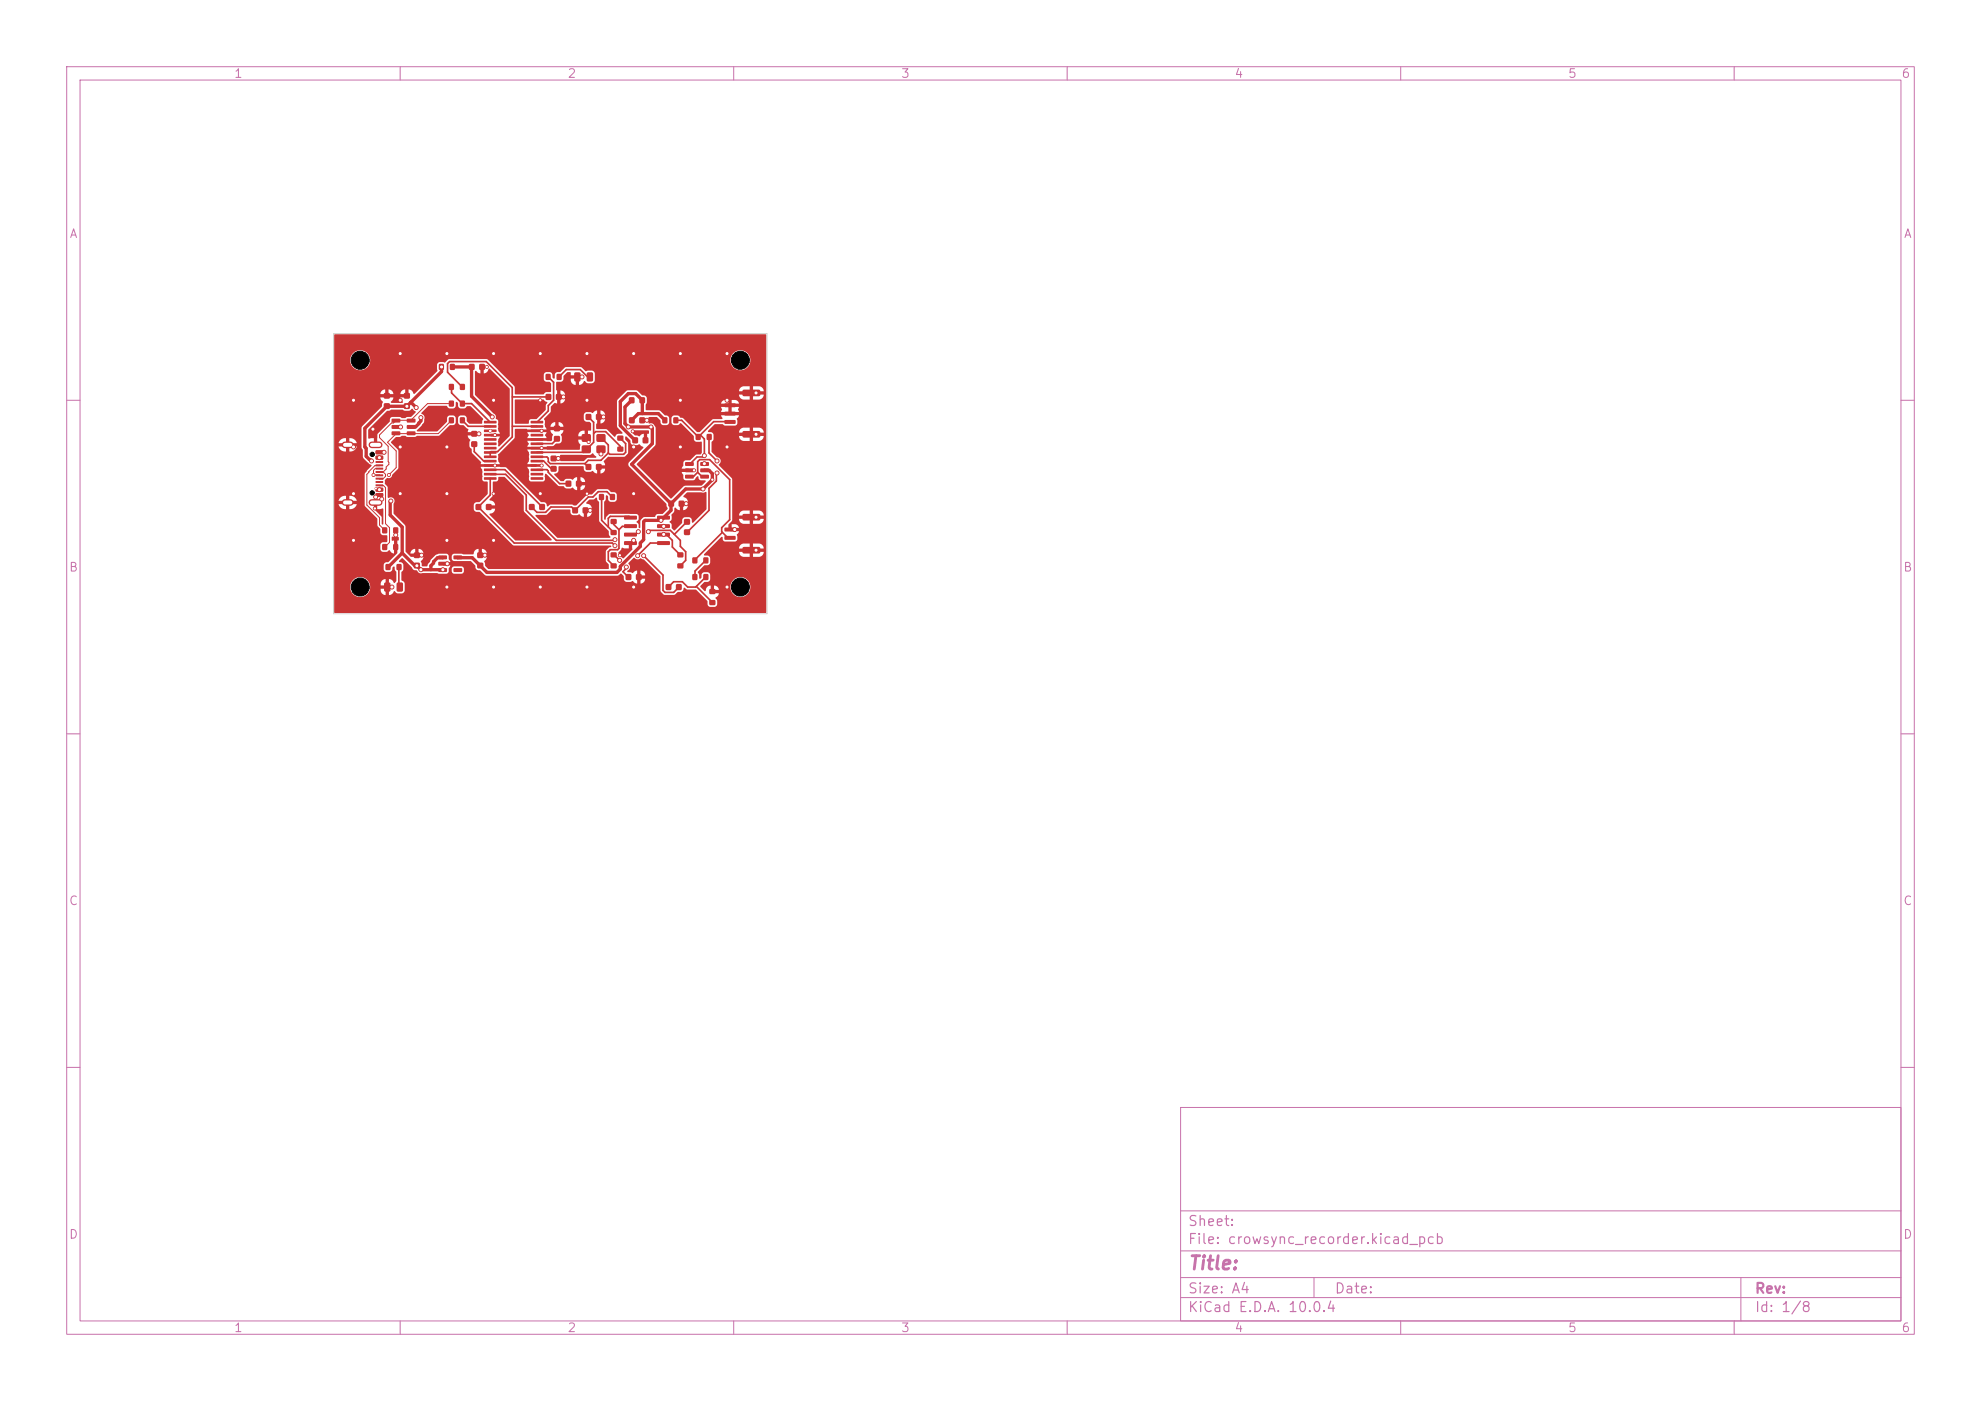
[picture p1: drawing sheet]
<svg xmlns="http://www.w3.org/2000/svg" width="297mm" height="210mm" viewBox="0 0 297 210" stroke-linecap="round" stroke-linejoin="round" font-family="sans-serif">
<defs><g id="words">
<text font-size="2" fill="#c872ab" x="178" y="190.8">Title:</text>
<g font-size="1.5" fill="#c872ab">
<text x="178" y="184.2">Sheet:</text>
<text x="178" y="186.9">File: crowsync_recorder.kicad_pcb</text>
<text x="178" y="197.1">KiCad E.D.A. 10.0.4</text>
<text x="178" y="194.3">Size: A4</text>
<text x="200" y="194.3">Date:</text>
<text x="263" y="194.3">Rev:</text>
<text x="263" y="197.1">Id: 1/8</text>
</g>
<g font-size="1.3" fill="#c872ab">
<text x="35" y="12">1</text>
<text x="85" y="12">2</text>
<text x="135" y="12">3</text>
<text x="185" y="12">4</text>
<text x="235" y="12">5</text>
<text x="285" y="12">6</text>
<text x="10.3" y="36">A</text>
<text x="285.4" y="36">A</text>
<text x="10.3" y="86">B</text>
<text x="285.3" y="86">B</text>
<text x="10.3" y="136">C</text>
<text x="285.3" y="136">C</text>
<text x="10.3" y="186">D</text>
<text x="285.3" y="186">D</text>
<text x="35" y="200">1</text>
<text x="85" y="200">2</text>
<text x="135" y="200">3</text>
<text x="185" y="200">4</text>
<text x="235" y="200">5</text>
<text x="285" y="200">6</text>
</g>
</g></defs>
<g fill="none" stroke="#c872ab" stroke-width=".15">
<path d="M10 10h277v190h-277zM12 12h273v186h-273zM60 10v2M110 10v2M160 10v2M210 10v2M260 10v2M10 60h2M285 60h2M10 110h2M285 110h2M10 160h2"/>
<path d="M177 166h108v32h-108zM285 160h2M60 198v2M110 198v2M160 198v2M177 194.5h108M177 191.5h108M177 187.5h108M177 181.5h108M197 191.5v3M210 198v2M260 198v2"/>
<path d="M261 191.5v6.5"/>
</g>
<g fill="#c83434">
<path d="M104.3 65.1h.7v.8h-.7z"/>
<path d="M106 65.1h.7v.8h-.7z"/>
<path d="M79.3 75.6h.8v.8h-.8z"/>
<path d="M80.9 75.6h.8v.8h-.8z"/>
<path d="M82.6 69.9h.8v.8h-.8z"/>
<path d="M82.6 68.3h.8v.8h-.8z"/>
<path d="M72.6 63.1h1.8v.3v.1h-1.8l-.1-.1z"/>
<path d="M72.6 63.8l1.8-.1v.3v.1h-1.8l-.1-.1z"/>
<path d="M72.6 64.4h1.8v.3v.1h-1.8l-.1-.1z"/>
<path d="M72.6 65.1l1.8-.1v.3v.1h-1.8l-.1-.1z"/>
<path d="M72.6 65.7h1.8v.3v.1h-1.8l-.1-.1z"/>
<path d="M72.6 66.4l1.8-.1v.3v.1h-1.8l-.1-.1z"/>
<path d="M72.6 67h1.8v.3v.1h-1.8l-.1-.1z"/>
<path d="M72.6 67.7l1.8-.1v.3v.1h-1.8l-.1-.1z"/>
<path d="M72.6 68.3h1.8v.3v.1h-1.8l-.1-.1z"/>
<path d="M72.6 69l1.8-.1v.3v.1h-1.8l-.1-.1z"/>
<path d="M72.6 69.6h1.8v.3v.1h-1.8l-.1-.1z"/>
<path d="M72.6 70.3l1.8-.1v.3v.1h-1.8l-.1-.1z"/>
<path d="M72.6 70.9h1.8v.3v.1h-1.8l-.1-.1z"/>
<path d="M72.6 71.6l1.8-.1v.3v.1h-1.8l-.1-.1z"/>
<path d="M79.6 71.6l1.7-.1 .2 .3-.2 .1h-1.7v-.1z"/>
<path d="M79.6 70.9h1.7l.2 .3-.2 .1h-1.7v-.1z"/>
<path d="M79.6 70.3l1.7-.1 .2 .3-.2 .1h-1.7v-.1z"/>
<path d="M79.6 69.6h1.7l.2 .3-.2 .1h-1.7v-.1z"/>
<path d="M79.6 69l1.7-.1 .2 .3-.2 .1h-1.7v-.1z"/>
<path d="M79.6 68.3h1.7l.2 .3-.2 .1h-1.7v-.1z"/>
<path d="M79.6 67.7l1.7-.1 .2 .3-.2 .1h-1.7v-.1z"/>
<path d="M79.6 67h1.7l.2 .3-.2 .1h-1.7v-.1z"/>
<path d="M79.6 66.4l1.7-.1 .2 .3-.2 .1h-1.7v-.1z"/>
<path d="M79.6 65.7h1.7l.2 .3-.2 .1h-1.7v-.1z"/>
<path d="M79.6 65.1l1.7-.1 .2 .3-.2 .1h-1.7v-.1z"/>
<path d="M79.6 64.4h1.7l.2 .3-.2 .1h-1.7v-.1z"/>
<path d="M79.6 63.8l1.7-.1 .2 .3-.2 .1h-1.7v-.1z"/>
<path d="M79.6 63.1h1.7l.2 .3-.2 .1h-1.7v-.1z"/>
<path d="M57.8 84.6h.7v.8h-.7z"/>
<path d="M59.5 84.6h.7v.8h-.7z"/>
<path d="M71.3 75.6h.8v.8h-.8z"/>
<path d="M72.9 75.6h.8v.8h-.8z"/>
<path d="M71.6 84.4h.8v.8h-.8z"/>
<path d="M71.6 82.8h.8v.8h-.8z"/>
<path d="M60.6 60.5h.8v.8h-.8z"/>
<path d="M60.6 58.9h.8v.8h-.8z"/>
<path d="M83.1 65.4h.8v.8h-.8z"/>
<path d="M83.1 63.8h.8v.8h-.8z"/>
<path d="M99.8 87.6h.8v.8h-.8z"/>
<path d="M101.4 87.6h.8v.8h-.8z"/>
<path d="M62.1 84.4h.8v.8h-.8z"/>
<path d="M62.1 82.8h.8v.8h-.8z"/>
<path d="M81.8 59.1h.8v.8h-.8z"/>
<path d="M83.4 59.1h.8v.8h-.8z"/>
<path d="M84.8 72.1h.8v.8h-.8z"/>
<path d="M86.4 72.1h.8v.8h-.8z"/>
<path d="M102.6 79.4h.8v.8h-.8z"/>
<path d="M102.6 77.8h.8v.8h-.8z"/>
<path d="M87.3 66.8h1.2v1.1h-1.2z"/>
<path d="M89.5 66.8h1.2v1.1h-1.2z"/>
<path d="M89.5 65.1h1.2v1.1h-1.2z"/>
<path d="M87.3 65.1h1.2v1.1h-1.2z"/>
<path d="M81.8 56.1h.7v.8h-.7z"/>
<path d="M83.5 56.1h.7v.8h-.7z"/>
<path d="M87.8 69.6h.8v.8h-.8z"/>
<path d="M89.4 69.6h.8v.8h-.8z"/>
<path d="M108.6 80.4l1.6-.1 .1 .5-.2 .1h-1.4l-.1-.1z"/>
<path d="M108.6 79.1h1.6l.1 .5-.2 .1h-1.4l-.1-.2z"/>
<path d="M111.4 82h2.4l.2 .2v.6l-.3 .2h-2.2l-.2-.3z"/>
<path d="M111.4 77.1l2.4-.1 .2 .3v.6l-.3 .1h-2.2l-.2-.2z"/>
<path d="M91.6 84.5h.8v.7h-.8z"/>
<path d="M91.6 82.8h.8v.7h-.8z"/>
<path d="M67.3 57.6h.7v.8h-.7z"/>
<path d="M69 57.6h.7v.8h-.7z"/>
<path d="M67.3 62.6h.7v.8h-.7z"/>
<path d="M69 62.6h.7v.8h-.7z"/>
<path d="M87.8 62.1h.8v.8h-.8z"/>
<path d="M89.4 62.1h.8v.8h-.8z"/>
<path d="M91.6 79.5h.8v.7h-.8z"/>
<path d="M91.6 77.8h.8v.7h-.8z"/>
<path d="M94.3 62.6h.8v.8h-.8z"/>
<path d="M95.9 62.6h.8v.8h-.8z"/>
<path d="M106.4 90h.8v.7h-.8z"/>
<path d="M106.4 88.3h.8v.7h-.8z"/>
<path d="M57.6 87.4l.7-.1 .2 .2 .1 1-.2 .2h-.6l-.2-.2z"/>
<path d="M59.5 87.4l.7-.1 .2 .2v1l-.1 .2h-.6l-.2-.2z"/>
<path d="M100.2 75.1h.8v.8h-.8z"/>
<path d="M101.8 75.1h.8v.8h-.8z"/>
<path d="M99.3 62.6h.7v.8h-.7z"/>
<path d="M101 62.6h.7v.8h-.7z"/>
<path d="M70.3 54.6h.8v.8h-.8z"/>
<path d="M71.9 54.6h.8v.8h-.8z"/>
<path d="M56.3 67.5h1.1v.5l-.1 .1h-.9l-.1-.1z"/>
<path d="M56.3 68.3h1.1v.5l-.1 .1h-.9l-.1-.1z"/>
<path d="M56.3 69.6h1.1l.1 .2-1.1 .1z"/>
<path d="M56.3 70.6h1.1l.1 .2-1.1 .1z"/>
<path d="M56.3 71.1h1.1l.1 .2-1.1 .1z"/>
<path d="M56.3 72.1h1.1l.1 .2-1.1 .1z"/>
<path d="M56.3 73.1h1.1v.5l-.1 .1h-.9l-.1-.1z"/>
<path d="M56.3 73.9h1.1v.5l-.1 .1h-.9l-.1-.1z"/>
<path d="M56.3 72.6h1.1l.1 .2-1.1 .1z"/>
<path d="M56.3 71.6h1.1l.1 .2-1.1 .1z"/>
<path d="M56.3 70.1h1.1l.1 .2-1.1 .1z"/>
<path d="M56.3 69.1h1.1l.1 .2-1.1 .1z"/>
</g>
<path d="M51.7 66.7h.8M51.7 75.3h.8M55.8 66.7h1.1M55.8 75.3h1.1" fill="none" stroke="#c83434" stroke-width="1"/>
<g fill="#c83434">
<path d="M57.3 79.1h.7v.8h-.7z"/>
<path d="M59 79.1h.7v.8h-.7z"/>
<path d="M86.1 55.9l.7-.1 .2 .2v1l-.1 .2h-.6l-.2-.2z"/>
<path d="M88 55.9l.7-.1 .2 .2v1l-.1 .2h-.6l-.2-.2z"/>
<path d="M89.8 74.1h.7v.8h-.7z"/>
<path d="M91.5 74.1h.7v.8h-.7z"/>
<path d="M93.8 86.1h.8v.8h-.8z"/>
<path d="M95.4 86.1h.8v.8h-.8z"/>
<path d="M94.8 65.6h.8v.8h-.8z"/>
<path d="M96.4 65.6h.8v.8h-.8z"/>
<path d="M70.7 66.2h.8v.8h-.8z"/>
<path d="M70.7 64.6h.8v.8h-.8z"/>
<path d="M67.3 60.1h.7v.8h-.7z"/>
<path d="M69 60.1h.7v.8h-.7z"/>
<path d="M103.8 83.6h.7v.8h-.7z"/>
<path d="M105.5 83.6h.7v.8h-.7z"/>
<path d="M58.7 62.8h1.2l.1 .5-.1 .1-1.1-.1-.1-.1z"/>
<path d="M58.7 63.7h1.2l.1 .5-.1 .1h-1.1l-.1-.1z"/>
<path d="M58.7 64.7h1.2l.1 .5-.1 .1-1.1-.1-.1-.1z"/>
<path d="M61 64.7h1.2l.1 .5-.2 .1-1-.1-.1-.1z"/>
<path d="M61 63.7h1.2l.1 .5-.2 .1h-1l-.1-.1z"/>
<path d="M61 62.8h1.2l.1 .5-.2 .1-1-.1-.1-.1z"/>
<path d="M93.6 77.3h1.8l.1 .5-.1 .1h-1.8l-.1-.2z"/>
<path d="M93.6 78.6h1.8l.1 .5-.1 .1h-1.8l-.1-.2z"/>
<path d="M93.6 79.9l1.8-.1 .1 .5-.1 .1h-1.8l-.1-.1z"/>
<path d="M93.6 81.1h1.8l.1 .5-.1 .1h-1.8l-.1-.1z"/>
<path d="M98.5 81.1h1.9v.5l-.1 .1h-1.7l-.1-.1z"/>
<path d="M98.5 79.9l1.9-.1v.5l-.1 .1h-1.7l-.1-.1z"/>
<path d="M98.5 78.6h1.9v.5l-.1 .1h-1.7l-.1-.2z"/>
<path d="M98.5 77.3h1.9v.5l-.1 .1h-1.7l-.1-.2z"/>
<path d="M92.6 67h.8v.7h-.8z"/>
<path d="M92.6 65.3h.8v.7h-.8z"/>
<path d="M108.6 63h1.6l.1 .5-.2 .1-1.4-.1-.1-.1z"/>
<path d="M108.6 61.7h1.6l.1 .5-.2 .1h-1.4l-.1-.1z"/>
<path d="M108.6 60.5h1.6l.1 .5-.2 .1-1.4-.1-.1-.1z"/>
<path d="M111.4 64.7l2.4-.1 .2 .3v.5l-.3 .2h-2.2l-.2-.2z"/>
<path d="M111.4 58.5l2.4-.1 .2 .3v.5l-.3 .2h-2.2l-.2-.2z"/>
<path d="M94.3 59.6h.8v.8h-.8z"/>
<path d="M95.9 59.6h.8v.8h-.8z"/>
<path d="M65.7 83.3h1.2l.1 .5-.1 .1-1.1-.1-.1-.1z"/>
<path d="M65.7 84.2h1.2l.1 .5-.1 .1h-1.1l-.1-.1z"/>
<path d="M65.7 85.2h1.2l.1 .5-.1 .1-1.1-.1-.1-.1z"/>
<path d="M68 85.2h1.2l.1 .5-.1 .1-1.1-.1-.1-.1z"/>
<path d="M68 83.3h1.2l.1 .5-.1 .1-1.1-.1-.1-.1z"/>
<path d="M57.3 81.6h.7v.8h-.7z"/>
<path d="M59 81.6h.7v.8h-.7z"/>
<path d="M103.8 86.1h.7v.8h-.7z"/>
<path d="M105.5 86.1h.7v.8h-.7z"/>
<path d="M101.6 84.5h.8v.7h-.8z"/>
<path d="M101.6 82.8h.8v.7h-.8z"/>
<path d="M57.6 60.5h.8v.8h-.8z"/>
<path d="M57.6 58.9h.8v.8h-.8z"/>
<path d="M102.7 69.3h1.2l.1 .5-.1 .1-1.1-.1-.1-.1z"/>
<path d="M102.7 70.2h1.2l.1 .5-.1 .1h-1.1l-.1-.1z"/>
<path d="M102.7 71.2h1.2l.1 .5-.1 .1-1.1-.1-.1-.1z"/>
<path d="M105 71.2h1.2l.1 .5-.1 .1-1.1-.1-.1-.1z"/>
<path d="M105 70.2h1.2l.1 .5-.1 .1h-1.1l-.1-.1z"/>
<path d="M105 69.3h1.2l.1 .5-.1 .1-1.1-.1-.1-.1z"/>
<path d="M65.8 54.6h.7v.8h-.7z"/>
<path d="M67.5 54.6h.7v.8h-.7z"/>
<path d="M85.8 76.1h.8v.8h-.8z"/>
<path d="M87.4 76.1h.8v.8h-.8z"/>
</g>
<g fill="#c83434" stroke="#c83434" stroke-width=".15">
<circle cx="105.6" cy="68.3" r=".3"/>
<circle cx="105.6" cy="69.5" r=".3"/>
<circle cx="107.5" cy="69.1" r=".3"/>
<circle cx="107.5" cy="70.9" r=".3"/>
<circle cx="90.1" cy="68" r=".3"/>
<circle cx="53" cy="74" r=".3"/>
<circle cx="56.3" cy="74.5" r=".3"/>
<circle cx="102" cy="53" r=".3"/>
<circle cx="95" cy="88" r=".3"/>
<circle cx="53" cy="81" r=".3"/>
<circle cx="88.5" cy="76.5" r=".3"/>
<circle cx="81" cy="53" r=".3"/>
<circle cx="84.5" cy="59.5" r=".3"/>
<circle cx="73" cy="55" r=".22"/>
<circle cx="81" cy="74" r=".3"/>
<circle cx="74" cy="53" r=".3"/>
<circle cx="53" cy="67" r=".3"/>
<circle cx="88" cy="88" r=".3"/>
<circle cx="72.7" cy="83.2" r=".3"/>
<circle cx="83.7" cy="68.7" r=".3"/>
<circle cx="95" cy="53" r=".3"/>
<circle cx="67" cy="67" r=".3"/>
<circle cx="57.2" cy="74.8" r=".3"/>
<circle cx="60.1" cy="64" r=".3"/>
<circle cx="92.9" cy="83.2" r=".22"/>
<circle cx="81" cy="60" r=".22"/>
<circle cx="109" cy="60" r=".3"/>
<circle cx="67" cy="88" r=".3"/>
<circle cx="60" cy="60" r=".3"/>
<circle cx="110.1" cy="79.4" r=".3"/>
<circle cx="56.2" cy="76.2" r=".23"/>
<circle cx="67" cy="53" r=".3"/>
<circle cx="81.2" cy="64.6" r=".23"/>
<circle cx="88" cy="53" r=".3"/>
<circle cx="60" cy="74" r=".3"/>
<circle cx="53" cy="60" r=".3"/>
<circle cx="113.4" cy="82.5" r=".3"/>
<circle cx="81.2" cy="67.2" r=".23"/>
<circle cx="95" cy="74" r=".3"/>
<circle cx="74" cy="60" r=".3"/>
<circle cx="74" cy="74" r=".22"/>
<circle cx="109" cy="88" r=".3"/>
<circle cx="88.2" cy="66.3" r=".23"/>
<circle cx="113.4" cy="77.5" r=".3"/>
<circle cx="74.2" cy="69.8" r=".22"/>
<circle cx="81.2" cy="69.8" r=".22"/>
<circle cx="95" cy="81" r=".3"/>
<circle cx="88" cy="74" r=".22"/>
<circle cx="113.4" cy="65.1" r=".3"/>
<circle cx="58.8" cy="88" r=".3"/>
<circle cx="109" cy="67" r=".3"/>
<circle cx="59.3" cy="80.2" r=".3"/>
<circle cx="88" cy="60" r=".3"/>
<circle cx="113.4" cy="58.9" r=".3"/>
<circle cx="67" cy="81" r=".3"/>
<circle cx="102.9" cy="75.5" r=".3"/>
<circle cx="67.1" cy="84.5" r=".3"/>
<circle cx="102" cy="67" r=".3"/>
<circle cx="94.9" cy="64.6" r=".22"/>
<circle cx="90.5" cy="62.5" r=".3"/>
<circle cx="109" cy="53" r=".3"/>
<circle cx="63.2" cy="83.2" r=".3"/>
<circle cx="97" cy="63" r=".3"/>
<circle cx="95" cy="67" r=".3"/>
<circle cx="71.8" cy="65" r=".3"/>
<circle cx="104.1" cy="70.5" r=".23"/>
<circle cx="102" cy="60" r=".3"/>
<circle cx="74" cy="81" r=".3"/>
<circle cx="67" cy="74" r=".3"/>
<circle cx="60" cy="53" r=".3"/>
<circle cx="57.6" cy="67.8" r=".3"/>
<circle cx="60" cy="67" r=".3"/>
<circle cx="55.9" cy="64.3" r=".3"/>
<circle cx="81" cy="88" r=".3"/>
<circle cx="87.3" cy="56.5" r=".3"/>
<circle cx="74.2" cy="65.2" r=".22"/>
<circle cx="74" cy="88" r=".3"/>
<circle cx="73.8" cy="62.5" r=".3"/>
<circle cx="73.5" cy="64.6" r=".2"/>
<circle cx="92.2" cy="80.9" r=".3"/>
<circle cx="96.5" cy="83.3" r=".3"/>
<circle cx="95.6" cy="83.3" r=".3"/>
<circle cx="92.2" cy="81.8" r=".3"/>
<circle cx="56.9" cy="73.4" r=".3"/>
<circle cx="55.7" cy="69.1" r=".3"/>
<circle cx="56.3" cy="73.2" r=".13"/>
<circle cx="56.9" cy="68.6" r=".3"/>
<circle cx="58.6" cy="75.1" r=".3"/>
<circle cx="62.4" cy="61.1" r=".3"/>
<circle cx="63.1" cy="85.4" r=".3"/>
<circle cx="63.1" cy="62.6" r=".3"/>
<circle cx="66.4" cy="85.4" r=".3"/>
<circle cx="66.2" cy="55" r=".3"/>
<circle cx="62.5" cy="84.8" r=".3"/>
<circle cx="61" cy="60.9" r=".3"/>
<circle cx="105.4" cy="73.3" r=".3"/>
<circle cx="106.8" cy="71.9" r=".22"/>
<circle cx="97.6" cy="64" r=".3"/>
<circle cx="99.1" cy="78" r=".3"/>
<circle cx="94.2" cy="64" r=".3"/>
<circle cx="95.7" cy="79.7" r=".3"/>
<circle cx="97.2" cy="79.7" r=".3"/>
<circle cx="93.9" cy="85" r=".3"/>
<circle cx="92.9" cy="84" r=".3"/>
<circle cx="56" cy="71.2" r=".22"/>
<circle cx="58.3" cy="71.2" r=".22"/>
<circle cx="99.5" cy="80.1" r=".3"/>
<circle cx="99.5" cy="78.9" r=".3"/>
</g>
<g fill="none" stroke="#c83434" stroke-width=".25">
<path d="M67.7 58h.1M67.7 58v.9l1.6 1.6h1.4l2.8 2.8M69.3 58l-2.2-2.2v-1.3l.3-.3h5.5l3.9 3.9v7.4l-2.2 2.2h-1l-.1 .1v.7M76.8 59.5h5.4M82.2 56.5l.8 .8v2.7l-.8 .8v.8l-1.7 1.7M83.8 56.5h.1M83.8 56.5l1.1-1.1h2.1l1.1 1.1h.3M69.3 63l.9 .9h3.3M71.1 66.6v1.1l1.4 1.4h1M71.7 76h.1M71.7 76l5.4 5.4h14.7l.4 .4M73.5 70.4h2.2l5.6 5.6"/>
<path d="M73.5 69.1h.1M73.5 71.1h2.3l3.1 3.1v2.3l4.5 4.5h8.7M73.5 71.7v2.5l-1.8 1.8M76.8 63.9h3.7M79.7 76l.8 .8h1.3l.8-.8h3.1l.5 .5M80.5 68.5h1.5l.2 .2v.5l.3 .3h5.2M80.5 70.4h1.5l.2 .2v.2l1.7 1.7h1.3M80.5 69.1h1l1.2 1.2h.3M80.5 69.1h.1M83.5 65.8l-.7 .7h-2.3M86.2 76.5h.1M87.7 69.5l.5 .5"/>
<path d="M87.9 67.4h.1M88.2 62.5l.8 .8v3l-1.5 1.5h-7M89 65l.3-.3h1.5l2.2 2.2v.4M90.1 65.7l1.1 1v1.2M90.2 74.5v3.5l1.8 1.8M91.2 67.9l-1.1 1.1h-1.9l-.5 .5M91.8 74.5l-.8-.8h-1.3l-.8 .8h-.7l-2 2M92 78.2v.4l.8 .8M92.8 79.4v2.8l-.2 .2h-1.1l-.3 .3v1.3l.8 .8M93 65.7l.8 .8v1.3l-.3 .3h-2.1l-.2-.2M94.5 77.6l-.2-.2h-2.8l-.3 .3v1.3M94.5 78.9h-1.2l-.5 .5"/>
<path d="M95.7 79.7l-.4 .4h-.8M97.2 79.7l.2-.2h3.1l1.5 1.5v.9l.8 .8v1.3l-.8 .8M101.3 63h.9l2.5 2.5M103 78.2l-1.9 1.9M104.6 70.8l-.6 .6-.6 .1M104.6 70.8v-1.6l.3-.3h1.5l3 3v6l-1.2 1.2v.6l.9 .9h.3M104.6 70.8l.6 .6 .4 .1M104.7 65.5h.1M105 65.2l.6 .6v2.5l-.2 .2h-.9l-1.1 1.1M106.3 65.5v2.4l1.2 1.2M107.4 71v1.1l-1.1 1.1v3.3l-3.3 3.3M108.3 79.8l-4.1 4.2"/>
<path d="M109.4 63.3l-2.4-.1-2.3 2.3M59.8 85v2.9l.1 .1M92 83.2l.9 .8M93.9 85v.2l-.5 .5 .8 .8M96.5 83.3l2.9 2.9v2.3l.3 .3h1.3l.8-.8M99.5 81.4h-2l-1.9 1.9M99.5 80.1h.4l.9 .9v1l1.2 1.2M104.4 87.9l2.4 2.4M105.8 84l-1.6 1.6v.9M105.8 86.5l-1.5 1.5h-1.2l-.8-.8h-1.3l-.8 .8M105.8 86.5h.1M105.8 84h.1"/>
</g>
<g fill="none" stroke="#c83434" stroke-width=".5">
<path d="M66.2 55h.1M66.2 55v.7l-5.2 5.2M67.8 55h2.9M70.7 55v4.4l3.1 3.1M58 60.9l-3.3 3.3v2.8l.2 .2v1.2l.8 .7M58 60.9h.1M58 60.9h3M58.6 75.1l-.1 .1v2l1.8 1.8v3.9M61 60.9h.1M61.6 60.3l.8 .8M63.1 62.6v.5l-.8 .9h-.7M94.7 60l-1 1v2.5l.5 .5h3.4l.2 .2v2.3l-3.1 3.1 5.9 5.9"/>
<path d="M94.7 60h.1M94.7 63l1-1h3l1 1M94.7 63h.1M96.3 62v-2l-1-1h-1.1l-1.2 1.2v3.6l2.2 2.2M99.5 77.6h.1M100.6 75.5v1l-1.5 1.5h-2.4l-.2 .2v2.7l-.5 .5v.5l-3 3v.4l-.5 .5h-19.5l-2.2-2.2h-2.2M100.6 75.5h.1M105.6 70.5h.7l.5 .5v.9l-1.4 1.4h-2.6l-2.2 2.2M60.3 82.9l-2.1 2.1M60.3 82.9l1.9 1.9h.3M62.5 84.8l.6 .6 3.3 .1M62.5 84.8h.1"/>
<path d="M66.4 83.6h-.8l-.6 .6v.2l-.4 .4v.6M72 84.8h.1"/>
</g>
<g fill="none" stroke="#c83434" stroke-width=".15">
<path d="M56.3 70.2l-.3 .3v.7l.9 .1M56.9 69.8h-.7l-1.2 1.3v4.6l1.9 1.9v1.1l.8 .8M56.9 72.8h.6l.3 .3v5.4l.6 .6v2.2l-.7 .7M56.9 70.8h.6l.3 .3v.3l-.4 .4h-.5M56.9 70.2v.1M57.7 79.5h.1M59.4 65h.1M59.4 63h2.2M59.4 65l-1.3 1.3 1.3 1.3v2.5l-1.1 1.1M59.4 63l-.4 .4h-.3l-1.8 1.8v.4l1.3 1.3v2.3l.1 .4-.4 .4v.3l-.5 .5M59.4 63v.1M61.6 63v.1"/>
<path d="M61.6 65h.1M67.7 63h.1M67.7 63l-2 2h-6.3M67.7 60.5h-3.6l-2.5 2.5M57.7 82h.1"/>
</g>
<g fill="#c83434">
<path d="M93.2 82.2h1.1v-.7h.5v.9l-1.3 1.3-.8-.4v-.5l.4-.4z"/>
<path d="M73.9 72.2l.7-.1 .2-.6h.9l2.8 2.8 .1 2.4 4.1 4.2-.1 .1h-5.4l-3.8-3.8 .1-.2a.71 .71 0 0 0 .7-.7h-.8l-.1-.2v-.3l.9-.1a.85 .85 0 0 0-.8-.7l.5-.8z"/>
<path d="M80.3 77.2l1.6-.1 .9-.7h2.6h.1l.2 .7 .2 .1h.6a.34 .34 0 0 1 .3-.1 .34 .34 0 0 1 .3 .2l.3 .2h.6a.71 .71 0 0 0 .7-.8h-.7v.8h-.5v-.9l.3-.1v-.2h.9a.85 .85 0 0 0-.8-.8l.5-.6 .6-.1a.28 .28 0 0 1 .2-.2 .28 .28 0 0 1 .3 .1l.1 .3 .2 .3 .1 2.8 1.3 1.5 .1 .5 .2 .4-.1 .1h-7.9l-3.2-3.2z"/>
<path d="M102.5 74.3l.5-.5 2.5 .1 .3-.2 .1 .1v2.6l-2 2-.1-.1-.1-.4-.2-.3-.8-.1a.47 .47 0 0 0-.4 .5v.4l-1.1 1.1h-.1l-.4-.3v-.6l-.3-.4 .3-.3-.1-.7 .5-.5v-.5l.2-.1 .5 .4h.6a.71 .71 0 0 0 .7-.8h-.7v.8h-.5v-.9l.3-.1v-.2h.9a.72 .72 0 0 0-.6-.8z"/>
<path d="M83 68.5h1v-.2l.1-.1h4.3l.5-.3 .2 .3a.36 .36 0 0 1 .3 .4l-1.3 .1-.6 .4h-3.4l-.1-.1h-.9z"/>
<path d="M94.6 64.5l2.7 .1v.4h-.3v1l-.5-.1v-.9l-.4 .2a.34 .34 0 0 1-.3 .2 .34 .34 0 0 1-.3-.1l-.4-.1-.5-.5z"/>
<path d="M56.1 75.6h.5v.7l.8-.1 .1 .1-.1 2.3-.2-.1v-1l-1.1-1.2z"/>
<path d="M55.3 75.1h.3a.3 .3 0 0 0 0 .5l-.3-.1z"/>
<path d="M71.2 55.6h.2l.3 .3 .3 .1v-.9l.4-.1 .1 .1v.9a.89 .89 0 0 0 .8-.8l3.1 3.1v7l-1.6 1.6-.1-.1-.1-.6 .3-.8h-1.3l-.1-.1 .1-.3h1.3l-.2-.4-.1-.4v-1.2a.36 .36 0 0 1-.2-.6l-.2-.2-3-3z"/>
<path d="M55.2 64.4l2.9-2.8 .6-.2h1.6l.3 .2h.7l.5-.3 .5 .4-.7 .8h-.6l-.3 .2h-.4l-.4-.2-1.3 .1-.1 .2-.1 .4-1.8 1.9v1.3h-.5v-.7h-.9z"/>
<path d="M77.2 59.9h4.3l.6 .4-.3 .5v.7l-1.3 1.3-1.1 .1-.2 .6h-1.9l-.1-.1z"/>
<path d="M50.1 50.2l64.7-.1 .1 .1-.1 41.7h-64.6l-.1-4h2.4a1.5 1.5 0 0 0 1.2 1.6 1.5 1.5 0 0 0 1.7-1h1.7l.3 .5 .4 .2v-.9h-.7v.2h-1.7l.1-.4-.1-.6h1.7v.2h.7v-.9a.73 .73 0 0 0-.7 .7l-1.7-.1a1.51 1.51 0 0 0-1.6-.9 1.51 1.51 0 0 0-1.3 1.4h-2.4v-12.8h1.5a.3 .3 0 0 0 0 .5h-.8a1.02 1.02 0 0 0 1.1 .7v-.7h.5v.7h.2a1 1 0 0 0 .9-.7h-.8a.3 .3 0 0 0 0-.5l.8-.1a1.02 1.02 0 0 0-1.1-.7v.7h-.5v-.7h-.3a1 1 0 0 0-.8 .8h-.7v-8.7h1.5a.3 .3 0 0 0 0 .5h-.8l.3 .6 .5 .2h.3v-.7h.5v.7a1.01 1.01 0 0 0 1.1-.8h-.8a.3 .3 0 0 0 0-.5h.8l-.3-.5-.6-.2h-.2v.7h-.5v-.7a1.01 1.01 0 0 0-1.1 .7h-.7v-2.3h4.1v3l.2 .3v1.2l.7 .7 .6 .4-1 1.4v4.6l1.8 2 .1 1 .4 .6v.6l.2 .2 .9 .2-.1 .9-.6 .1-.3 .2v1l.3 .2h.6l.3-.2h.1a.72 .72 0 0 0 .7 .5v-2h-.3l-.1-.4 .1-.2 .3 .1v-.9l.4-.1 .1 .1v.9l.2 .1v.4h-.2v1.9l-1.4 1.4a.52 .52 0 0 0-.7 .4v.7l.2 .2 .2 .1h.6a.57 .57 0 0 0 .3-.6l.2-.2 .1 .1 .1 .4 .2 .3v1.4l-.2 .3h-.1a.86 .86 0 0 0-.8-.6l.1 2.4a1.05 1.05 0 0 0 .7-.6l.5 .3 .6 .1 .3-.2 .2-.2v-1.2l-.2-.2-.3-.3v-1.1l.3-.4v-.8l-.3-.3h-.3l-.1-.2 .5-.4 1.5 1.4a.59 .59 0 0 0 .7 .4l.1 .1a.59 .59 0 0 0 .8 .3l3.5 .1 .4-.3v-.4h.4v.4l.3 .3 1.4-.1 .1-.2 .1-.4-.3-.4h-1.3l-.3 .4h-.4l.2-.6h-1.1v-.4h1.1l-.2-.5v-.4h.4v.4l.3 .3h2.6l.7 .7a.58 .58 0 0 0 .7 .7l.7 .7 .2 .1h19.7l.5-.3 .4 .4v.5l.2 .2 .2 .1h.6a.34 .34 0 0 1 .3-.1 .34 .34 0 0 1 .3 .2l.3 .2h.6a.71 .71 0 0 0 .7-.8h-.7v.8h-.5v-1.2l1.2-.1a.71 .71 0 0 0-.7-.7v.8h-.5v-.8l-.3 .1-.4 .3-.2-.1h-.5l-.1-.2a.71 .71 0 0 0 .2-1.2l.8-.8h.2a.68 .68 0 0 0 .9 .1l.5 .2 2.4 2.4v2.2l.5 .6 1.5 .1 .6-.5h.4a.77 .77 0 0 0 .5-.6l.6 .3h1.3l1.6 1.7 .1 .6 .3 .3h.8l.3-.3v-.7l-.2-.3v-.1a.72 .72 0 0 0 .5-.7h-.9l-.1-.2-.2-.1-.1-.2h1.3l-.1-.2-.3-.3h2.1v.2a1.51 1.51 0 0 0 2.3 1.2 1.51 1.51 0 0 0 0-2.6 1.51 1.51 0 0 0-2.3 1.2h-2.1l-.3-.1v.6h-.6v-.6a.82 .82 0 0 0-.7 .8h-.2l-.6-.7 .6-.6 .7-.2 .2-.3-.1-.8-.3-.2h-.7l-.2 .3v.5l-.3 .2-.1-.7-.2-.4 1-.9 .5-.1 .3-.2v-1l-.2-.2-.7-.1 .4-.4h4.9l.2 .4 .4 .3h2.4a.74 .74 0 0 0 .7-.8h-1.6v.8h-.5v-.8l-6.5 .1 .6-.6h8l-.2-.4-.5-.3h-.9v.7h-.5v-.7h-1.2l-.2 .3-.2 .4h-4.3l1.6-1.7h.2a.62 .62 0 0 0 .3 .7h1.6l.3-.3v-.7l.3-.6h-1.3v-.2l-.3-.1v-.2h1.6v-.1l-.4-.4h-.7v.5h-.5v-.5a.88 .88 0 0 0 .6-.8h1l.2 .4 .4 .3h2.5l.4-.3 .2-.4h-1.6v.7h-.5v-.7h-2.6v-.6l4.7 .1a.74 .74 0 0 0-.7-.8h-.9v.8h-.5v-.8l-1.2 .1-.2 .2-.2 .4h-1v-5.3l-2-2.3a.59 .59 0 0 0 .2-.7 .59 .59 0 0 0-.6-.4l-.7-.8v-1.4l.3-.4v-.5h3.8l.2 .4 .4 .3h2.4l.5-.3 .2-.5h-1.6v.8h-.5v-.8l-5.4 .1-.1-.4-.2-.2 7.8 .1a.74 .74 0 0 0-.7-.8h-.9v.8h-.5v-.8l-1.2 .1-.2 .2-.2 .4h-4.6v-.2l1-1h1.1l.4 .2h1.5l.3-.2 .1-.5-.1-.3 .3-.5h-2.7l.2 .4v.1l-1.4 .1-2 1.8-.3 .1-2.2-2.1-.4-.1-.4-.3h-.6l-.2 .1-.1 .3v.7l.1 .2 .2 .1h.6l.5-.3 1.9 1.9 .2 .8 .2 .1h.7l.1 .1v1.5l-.1 .3h-.7l-1 .9-.8 .1-.1 .2-.1 .5-.2 .5h1.2l-.1 .4h-1.1l.3 .5v.5l.2 .3h1.3l.5-.6 .2 .1a.41 .41 0 0 0 .4 .5h.6l.1 .1-.6 .7h-2.6l-2 1.9-5.1-5v-.2l2.8-2.8v-2.6a.8 .8 0 0 0-1-.6l-.1-.2-.9-.1v-.4l.9-.1 .1-.2h1.1l.6 .6a.49 .49 0 0 0 .4 .6h.6l.2-.1 .1-.2v-.7a.57 .57 0 0 0-.7-.5l-.7-.7h-2l-.1-.5h11.3a.53 .53 0 0 1 0 .7h2.7a.53 .53 0 0 1 0-.7h-1.1v.7h-.5v-.7h-12.4l.1-.5h13.9l-.2-.4-.4-.1h-.5v.5h-.5v-.5h-.7l-.3 .2-.1 .3h-11.2l.1-.9a.56 .56 0 0 0-.7-.3l-.1-.1h14.6l.2 .4 .4 .3h2.4l.5-.3 .2-.4h-1.6v.7h-.5v-.7h-16.2l-.6-.6 18.9 .1a.74 .74 0 0 0-.7-.8h-.9v.8h-.5v-.8l-1.2 .1-.2 .2-.2 .4h-15.2l-.2-.1h-1.3l-.2 .1-1.3 1.3-.1 .2v3.8l.1 .2 .7 .7v.2l-.8 .1-.3 .4-1.3-1.1-1.5-.1v-.8h.6a.71 .71 0 0 0 .7-.8h-.7v.8h-.5v-1.2l1.2-.1a.71 .71 0 0 0-.7-.7v.8h-.5v-.8l-.3 .1-.3 .3-.9-.1-.4 .2v1l.2 .2h.6l.2 .2v1v.1l-.5 .1v.9l-.2 .2-.1 .2h-1.1l.1 .4 .2 .3-.1 .8h-7.8l.2 .4 .1 .4-.1 .9-.2 .5h1.3l.1 .1-.1 .3h-1.3l.2 .4 .1 .4v1.2l.2 .2h1.9l.2-.3v-.6a.21 .21 0 0 1 0-.2 .21 .21 0 0 1 .2-.1l1.9 1.9h.7l.4 .3h.7l.2-.1 .6 .4h.6a.71 .71 0 0 0 .7-.8h-.7v.8h-.5v-1.2l1.2-.1a.72 .72 0 0 0-.7-.7v.8h-.5v-.8l-.4 .2a.34 .34 0 0 1-.3 .2 .34 .34 0 0 1-.3-.1h-.6l-.4 .3h-.5l-.9-.9v-.2a.54 .54 0 0 0 .6-.5v-.5l.1-.1h3.6h.1l.1 .6 .2 .2h.7l.3-.1 .6 .4h.6a.71 .71 0 0 0 .7-.7h-.7v.7h-.5v-.9l.3-.1v-.2l.9-.1-.2-.6 .6-.6h2.4l.6-.5 .1-1.5-.5-.6 .1-.5 .7 .6 .2 .6 .2 .1h.6a.34 .34 0 0 1 .3-.1 .34 .34 0 0 1 .3 .2l.3 .2 .1 .1-2.2 2.2-.1 .5 5.7 5.7 .2 .7-.7 .8-.9 .1-.3 .4h-1.6l-.2 .1-.4 .4v1l-.1 .2-.1-.1-.1-.5-.3-.4 .4-.4-.1-.5-.2-.2-4-.1-.6 .5-.1 .4h-.2v-2.7l.2-.3v-.6l.2-.1 .1 .2 .1 .5 .2 .3h.7l.2-.1 .2-.2v-.8l-.2-.2-.2-.1h-.5l-.5-.4h-1.5l-.9 .7-.7 .1-1.6 1.6-.7-.2h-3.1l-.5 .3-.3-.5-.7-.2-5.2-5.1-1-.1h-2.8l.2 .4 .1 .4-.1 1.1 .2 .3h.6v1.8l-1.2 1.2-.7 .2-.2 .3 .1 .8 .3 .2 .5 .1 5 4.9 14.7 .1v.2l-.3 .1-.5 .6v1.3l.5 .6v.7h-18l-.5-.4-.2-.7 .3-.4 .1-.3h-.9l-.1-.3-.3-.1v-.1h1.3a.71 .71 0 0 0-.7-.7v.7h-.6v-.7a.92 .92 0 0 0-.7 .8l-2.9-.1-.2 .1-.2 .3h-.4l-.3-.4h-1.3l-.4 .2-.7 .7-.5 1h-.7l-.2-.1-.1-.6 .3-.4 .1-.3h-1.9l-.5-.5h2.4a.71 .71 0 0 0-.8-.7v.7h-.4l-.1-.7a.72 .72 0 0 0-.7 .7h-.4l-.3-.3v-3.9l-1.8-1.8v-1.5a.61 .61 0 0 0 0-.8 .61 .61 0 0 0-.8-.1l-.1-1.5-.4-.6v-.6l.4-.3a.53 .53 0 0 0 .7-.5l.9-1v-2.6l-1.1-1.2 .7-.8h.7l.3-.2h.4l.4 .2h1.1l.3-.2h3.3l1.6-1.5 .6-.1 .2-.1 .1-.2v-.8l-.1-.2-.2-.1h-.7l-.3 .3v.6l-1.5 1.5h-3v-.2l.7-.7a1.36 1.36 0 0 0 .2-1.6l-.2-.2v-.1l1.1-1.1h2.6l.4 .4h.7l.3-.2v-.7l.1-.1 .3 .2v.6l.3 .2h.6l.4-.3h.6l1.8 1.9-.2 .7h-1.8l-.4-.3v-.6l-.3-.3h-.6l-.3 .1-.1 .3v.7l.1 .2 .7 .1 .7 .6-.1 .5h1l-.1 .5h-.9l.2 .4a.34 .34 0 0 1 .2 .3 .34 .34 0 0 1-.1 .3v.6l.3 .4 .1 .5 1.3 1.4v.4h2.8l-.2-.4v-1l1.2-1.2h6l.2-.1h.7l.6-.4h.5l.2-.2 .1-.3-.1-.7h2.6v.1h1v-.8l-.7 .1-.3 .6h-2.6v-.2l.3-.3 .1-.3h-2l.1 .3 .3 .4-.1 .2v.6l-.2 .1h-3.5l.2 .4-.2 .5h-3.2l1.2-1.3h4.8l-.2-.5 .2-.4h-.5h-2.3l.2 .4-.2 .5h-2l.1-1.4 4.7 .1-.2-.4h2.8a.71 .71 0 0 0-.8-.7v.7h-.4l-.1-.7a.72 .72 0 0 0-.7 .7h-.8v-.9l-.1-.3 .9-1 .1-.9 .5-.5 .9 .1a.71 .71 0 0 0 .7-.8h-.7v.8h-.5v-1.2l1.2-.1a.71 .71 0 0 0-.7-.7v.8h-.5v-.7l-.1-.2v-1.1l.7-.1 .3-.2h1.2v.1a.73 .73 0 0 0 .7 .6v-1h-.7v.3h-1.2l.1-.7 .5-.5h.5l.1 .5h.8l.2 .2h.2v1.2a.92 .92 0 0 0 .8-.6l.5 .3h.7l.2-.1 .2-.3v-1l-.2-.3-.3-.2-.9 .1-.8-.6h-2.1l-.9 .7-.7 .2-.2 .9-.2-.2-.1-.5-.2-.3h-.7l-.3 .2v1l.3 .2h.5l.2 .3v1.3h-.7l-.4 .3h-4.2l-.1-.1-.1-1.1-4-4h36.4a1.51 1.51 0 0 0 2.1 1.5 1.51 1.51 0 0 0 .4-2.5 1.51 1.51 0 0 0-2.5 .7v.3l-42.1-.1-.7 .6-.8-.1-.2 .1-.2 .3 .1 .9-3.4 3.4h-.2a.76 .76 0 0 0-.7-.6v.8l-.3 .1v.2l-1 .1 .1 .3 .3 .3-.1 .2h-1.6l-.1-.2 .3-.3 .1-.3h-2l.1 .3 .3 .3-.1 .7-3 3-.1 .2h-4.1v-5h10.6v-.7a.71 .71 0 0 0-.7 .7h-1l-.3-.6-.4-.1v.7h-.6v-.7a.71 .71 0 0 0-.7 .7h-6.9v-5.2h2.4v.2a1.5 1.5 0 0 0 2.3 1.2 1.5 1.5 0 0 0 0-2.6 1.5 1.5 0 0 0-2.3 1.2h-2.4z"/>
</g>
<path d="M50 50h65v42h-65z" fill="none" stroke="#d0d2cd" stroke-width=".15"/>
<g fill="#fff" stroke="#fff" stroke-width=".15">
<circle cx="105.6" cy="68.3" r=".15"/>
<circle cx="105.6" cy="69.5" r=".15"/>
<circle cx="107.5" cy="69.1" r=".15"/>
<circle cx="107.5" cy="70.9" r=".15"/>
<circle cx="90.1" cy="68" r=".15"/>
<circle cx="53" cy="74" r=".15"/>
<circle cx="56.3" cy="74.5" r=".15"/>
<circle cx="102" cy="53" r=".15"/>
<circle cx="95" cy="88" r=".15"/>
<circle cx="53" cy="81" r=".15"/>
<circle cx="88.5" cy="76.5" r=".15"/>
<circle cx="81" cy="53" r=".15"/>
<circle cx="84.5" cy="59.5" r=".15"/>
<circle cx="73" cy="55" r=".1"/>
<circle cx="81" cy="74" r=".15"/>
<circle cx="74" cy="53" r=".15"/>
<circle cx="53" cy="67" r=".15"/>
<circle cx="88" cy="88" r=".15"/>
<circle cx="72.7" cy="83.2" r=".15"/>
<circle cx="83.7" cy="68.7" r=".15"/>
<circle cx="95" cy="53" r=".15"/>
<circle cx="67" cy="67" r=".15"/>
<circle cx="57.2" cy="74.8" r=".15"/>
<circle cx="60.1" cy="64" r=".15"/>
<circle cx="92.9" cy="83.2" r=".1"/>
<circle cx="81" cy="60" r=".1"/>
<circle cx="109" cy="60" r=".15"/>
<circle cx="67" cy="88" r=".15"/>
<circle cx="60" cy="60" r=".15"/>
<circle cx="110.2" cy="79.4" r=".15"/>
<circle cx="56.2" cy="76.2" r=".1"/>
<circle cx="67" cy="53" r=".15"/>
<circle cx="81.2" cy="64.6" r=".1"/>
<circle cx="88" cy="53" r=".15"/>
<circle cx="60" cy="74" r=".15"/>
<circle cx="53" cy="60" r=".15"/>
<circle cx="113.3" cy="82.5" r=".15"/>
<circle cx="81.2" cy="67.2" r=".1"/>
<circle cx="95" cy="74" r=".15"/>
<circle cx="74" cy="60" r=".15"/>
<circle cx="74" cy="74" r=".1"/>
<circle cx="109" cy="88" r=".15"/>
<circle cx="88.2" cy="66.3" r=".1"/>
<circle cx="113.3" cy="77.5" r=".15"/>
<circle cx="74.2" cy="69.8" r=".1"/>
<circle cx="81.2" cy="69.8" r=".1"/>
<circle cx="95" cy="81" r=".15"/>
<circle cx="88" cy="74" r=".1"/>
<circle cx="113.3" cy="65.1" r=".15"/>
<circle cx="58.8" cy="88" r=".15"/>
<circle cx="109" cy="67" r=".15"/>
<circle cx="59.3" cy="80.2" r=".15"/>
<circle cx="88" cy="60" r=".15"/>
<circle cx="113.3" cy="58.9" r=".15"/>
<circle cx="67" cy="81" r=".15"/>
<circle cx="102.9" cy="75.5" r=".15"/>
<circle cx="67.1" cy="84.5" r=".15"/>
<circle cx="102" cy="67" r=".15"/>
<circle cx="94.9" cy="64.7" r=".1"/>
<circle cx="90.5" cy="62.5" r=".15"/>
<circle cx="109" cy="53" r=".15"/>
<circle cx="63.2" cy="83.2" r=".15"/>
<circle cx="97" cy="63" r=".15"/>
<circle cx="95" cy="67" r=".15"/>
<circle cx="71.8" cy="65" r=".15"/>
<circle cx="104.1" cy="70.5" r=".1"/>
<circle cx="102" cy="60" r=".15"/>
<circle cx="74" cy="81" r=".15"/>
<circle cx="67" cy="74" r=".15"/>
<circle cx="60" cy="53" r=".15"/>
<circle cx="57.6" cy="67.8" r=".15"/>
<circle cx="60" cy="67" r=".15"/>
<circle cx="55.9" cy="64.3" r=".15"/>
<circle cx="81" cy="88" r=".15"/>
<circle cx="87.3" cy="56.5" r=".15"/>
<circle cx="74.2" cy="65.2" r=".1"/>
<circle cx="74" cy="88" r=".15"/>
<circle cx="73.8" cy="62.5" r=".15"/>
<circle cx="73.5" cy="64.6" r=".12"/>
<circle cx="92.2" cy="80.9" r=".15"/>
<circle cx="96.5" cy="83.3" r=".15"/>
<circle cx="95.6" cy="83.3" r=".15"/>
<circle cx="92.2" cy="81.8" r=".15"/>
<circle cx="56.9" cy="73.4" r=".15"/>
<circle cx="55.7" cy="69.1" r=".15"/>
<circle cx="56.3" cy="73.2" r=".08"/>
<circle cx="56.9" cy="68.6" r=".15"/>
<circle cx="58.6" cy="75.1" r=".15"/>
<circle cx="62.4" cy="61.1" r=".15"/>
<circle cx="63.1" cy="85.4" r=".15"/>
<circle cx="63.1" cy="62.6" r=".15"/>
<circle cx="66.4" cy="85.4" r=".15"/>
<circle cx="66.2" cy="55" r=".15"/>
<circle cx="62.5" cy="84.8" r=".15"/>
<circle cx="61" cy="60.9" r=".15"/>
<circle cx="105.4" cy="73.3" r=".15"/>
<circle cx="106.8" cy="71.9" r=".1"/>
<circle cx="97.6" cy="64" r=".15"/>
<circle cx="99.1" cy="78" r=".15"/>
<circle cx="94.2" cy="64" r=".15"/>
<circle cx="95.7" cy="79.7" r=".15"/>
<circle cx="97.2" cy="79.7" r=".15"/>
<circle cx="93.9" cy="85" r=".15"/>
<circle cx="92.9" cy="84" r=".15"/>
<circle cx="56" cy="71.2" r=".1"/>
<circle cx="58.3" cy="71.2" r=".1"/>
<circle cx="99.5" cy="80.1" r=".15"/>
<circle cx="99.5" cy="78.9" r=".15"/>
</g>
<g fill="#000" stroke="#000" stroke-width=".15">
<circle cx="54" cy="54" r="1.35"/>
<circle cx="111" cy="54" r="1.35"/>
<circle cx="55.8" cy="68.1" r=".33"/>
<circle cx="55.8" cy="73.9" r=".33"/>
<circle cx="54" cy="88" r="1.35"/>
<circle cx="111" cy="88" r="1.35"/>
</g>
<path d="M51.7 66.7h.8M51.7 75.3h.8M55.8 66.7h1.1M55.8 75.3h1.1" fill="none" stroke="#fff" stroke-width=".6"/>
<use href="#words"/>
</svg>
